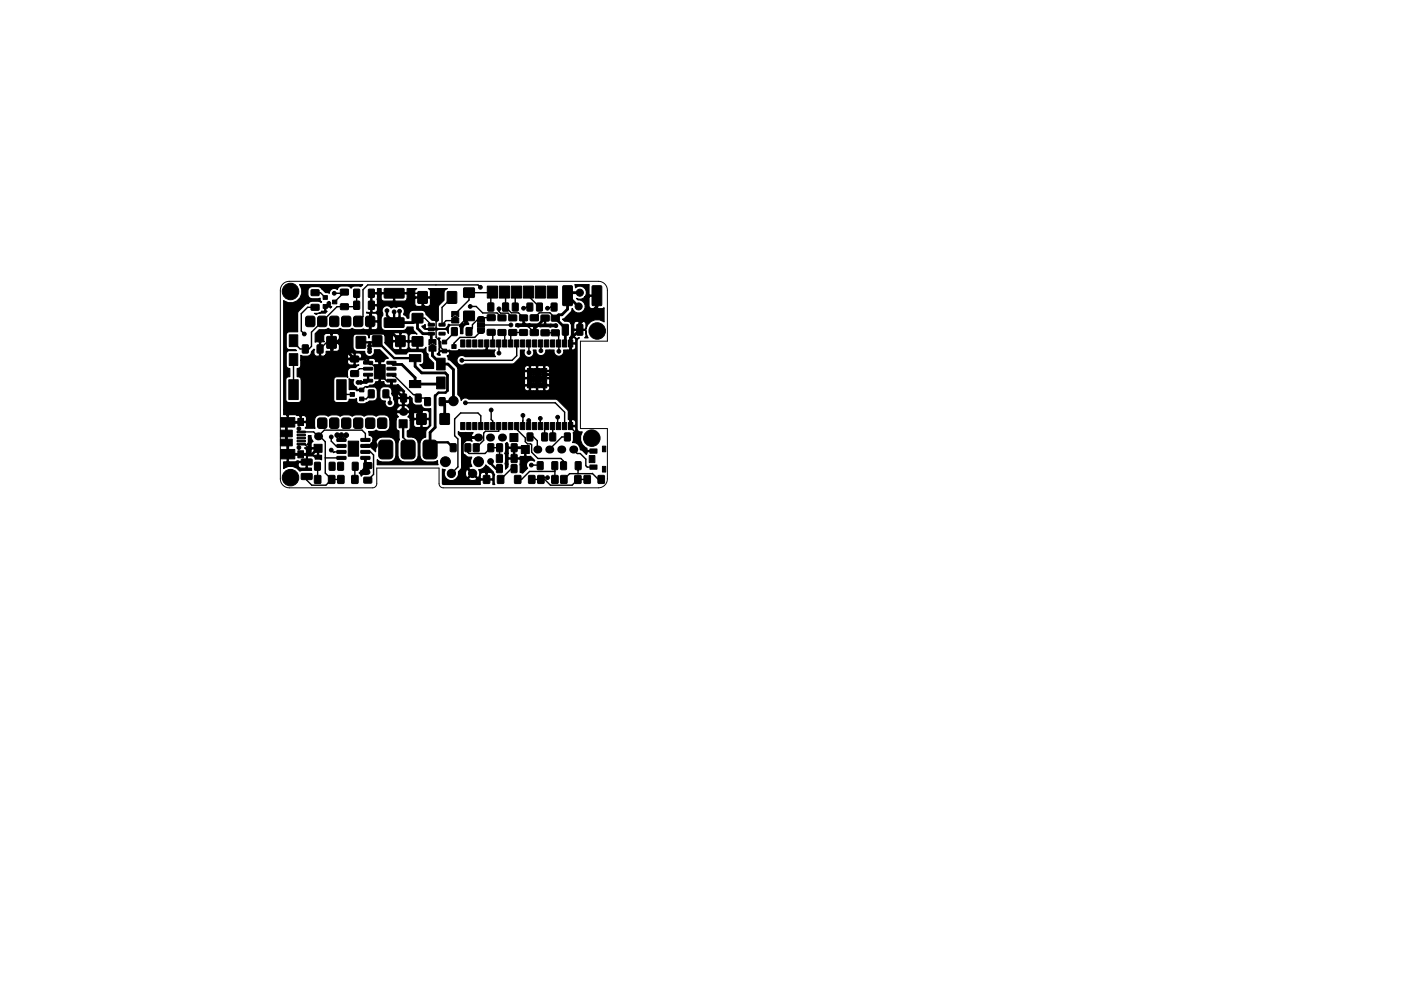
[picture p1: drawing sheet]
<svg xmlns="http://www.w3.org/2000/svg" width="297mm" height="210mm" viewBox="0 0 297 210" stroke-linecap="round" stroke-linejoin="round" font-family="sans-serif">
<path d="M60 60.2l.7-.4 .6-.1h65.6a1.91 1.91 0 0 1 1.9 1.9v10.8h-5.7v18.5h5.7v10.7a1.91 1.91 0 0 1-1.9 1.9h-32.9a.89 .89 0 0 1-.9-.9v-3.3h-13.2v3.3a.89 .89 0 0 1-.9 .9h-17.7a1.91 1.91 0 0 1-1.9-1.9v-40l.2-.7z" fill="none" stroke="#000" stroke-width=".21"/>
<g fill="#000" stroke="#000" stroke-width=".21">
<path d="M61.3 75h1.8v2.5h-1.8zM61.3 71h1.8v2.5h-1.8zM64.1 73.2h1.3l-.1 1.7-1.2-.1zM64.9 67.2l.3-.1h1.1l.4 .2 .1 1.5-.2 .4-1.3 .1-.4-.2-.1-1.5zM66 61.5h1.6v1.1l-1.6 .1zM66 64.6h1.6v1.1l-1.6 .1zM67.3 73.2h1.2l-.1 1.7-1.2-.1zM68.5 62.7h.9v.8h-.9zM68.5 64.6h.9v.8h-.9zM67.5 67.2l.3-.1h1l.4 .2 .1 1.5-.2 .4-1.3 .1-.4-.2-.1-1.5zM70.5 63.7h.9v.8h-.9zM69.3 71.4l2 .1-.1 2.4-1.9-.1z"/>
<path d="M70 67.2l.3-.1h1.1l.4 .2 .1 1.5-.2 .4-1.3 .1-.4-.2-.1-1.5zM72.2 64.5h1.6l.1 1.1-1.6 .1zM72.2 61.4h1.6l.1 1.1-1.6 .1zM72.6 67.2l.3-.1h1l.4 .2 .1 1.5-.2 .4-1.3 .1-.4-.2-.1-1.5zM74.4 78.7h1.5l.1 1.1-1.6 .1zM74.4 75.6h1.5l.1 1.1-1.6 .1zM75 63.9l1.2 .1v1.6h-1.2zM75 61.4h1.2v1.7l-1.2-.1zM75.1 67.2l.3-.1h1l.4 .2 .1 1.5-.1 .4-1.4 .1-.3-.2-.2-1.5zM75.6 71.4l1.9 .1v2.4l-2-.1zM77.1 76.7h1.8l.1 .4-.1 .2h-1.7zM77.1 78l1.8-.1 .1 .5-.1 .1h-1.7z"/>
<path d="M77.1 79.2h1.8l.1 .5-.1 .1h-1.7zM77.6 67.2l.3-.1h1.1l.4 .2 .1 1.5-.2 .4-1.3 .1-.4-.2-.1-1.5zM78.2 63.9l1.2 .1-.1 1.6h-1.2zM78.2 61.4h1.2l-.1 1.7-1.2-.1zM79 71.3h1.9v2.2h-1.9zM82.1 79.2h1.7l.2 .5-.2 .1h-1.7zM82.1 78l1.7-.1 .2 .5-.2 .1h-1.7zM82.1 76.7h1.7l.2 .4-.2 .2h-1.7zM81.5 61.3l4-.1 .2 .2v1.7l-.3 .2-3.8-.1-.2-.2zM81.5 67.5l4-.1 .2 .2v1.7l-.3 .2h-3.8l-.2-.3zM83.9 71.3h2l-.1 2.2h-1.9zM86.8 75.2h2.4v1.5h-2.4z"/>
<path d="M87.4 71.5h2.2v1.9h-2.2zM87.4 66.5h2.2v2h-2.2zM88.6 61.9h2l-.1 2.4h-1.9zM90.9 73.5l.8-.5 .7 .5v1h-1.5zM90.8 68.6h1.2l.1 .5-1.2 .1zM90.8 69.6h1.2l.1 .5h-1.2zM90.8 70.5h1.2l.1 .5-1.2 .1zM90.9 72h1.5v1.2l-.7-.5-.8 .5zM92.6 76h1.8v2.5h-1.8zM92.6 80h1.8v2.5h-1.8zM93.8 74.1h.9v.8h-.9zM93.8 72.2h.9v.8h-.9z"/>
<path d="M93.1 70.5h1.2l.1 .5-1.2 .1zM93.1 68.6h1.2l.1 .5-1.2 .1zM95.8 73.1h.9v.8h-.9zM95.8 67.5l.7-.5 .8 .5v1h-1.5zM94.9 61.9h1.9v2.4h-2zM95.8 69.6h1.1v1.6l-1.2-.1zM95.8 66.1h1.5v1.1l-.8-.5-.7 .5zM97.7 72.1h.9v1.5h-.9zM98.9 72.1h.9v1.5h-.9zM98.9 69.6h1.1v1.6l-1.2-.1zM100.2 72.1h.9v1.5h-.9zM98.3 61.1h2.2l.1 1.9-2.2 .1z"/>
<path d="M98.3 66.1l2.2-.1 .1 2h-2.2zM101.4 67.3l.3-.1h.8l.2 .3v.7h-1.5zM101.5 72.1h.9v1.5h-.9zM101.2 69.7h1.5v.8l-.4 .2h-.8l-.3-.3zM101.2 68.5h1.5v1h-1.5zM102.8 72.1h.9v1.5h-.9zM104 72.1h.9v1.5h-.9zM103.5 64.3l1.2 .1-.1 1.6-1.2-.1zM103.3 69.9h1.6l.1 1.1-1.6 .1zM103.3 66.8h1.6l.1 1.1-1.6 .1zM105.3 72.1h.9v1.5h-.9zM103.3 60.7h2.2v2.5h-2.2z"/>
<path d="M106.6 72.1h.9v1.5h-.9zM105.6 66.9l1.6-.1 .1 1.2-1.6 .1zM105.6 70l1.6-.1 .1 1.2-1.6 .1zM106.6 64.3l1.2 .1-.1 1.6-1.1-.1zM107.8 72.1h.9v1.5h-.9zM105.9 60.7h2.1v2.5h-2.1zM109.1 72.1h.9v1.5h-.9zM107.9 70l1.6-.1v1.2l-1.6 .1zM107.9 66.9l1.6-.1v1.2l-1.6 .1zM108.7 64.3l1.1 .1v1.6l-1.2-.1zM110.4 72.1h.9v1.5h-.9zM108.4 60.7h2.2v2.5h-2.2z"/>
<path d="M111.6 72.1h.9v1.5h-.9zM110.2 70l1.6-.1v1.2l-1.6 .1zM110.2 66.9l1.6-.1v1.2l-1.6 .1zM111.8 79.7h1.1v1.1h-1.1zM111.8 78.2h1.1v1h-1.1zM111.8 64.3l1.1 .1v1.6l-1.2-.1zM112.9 72.1h.9v1.5h-.9zM110.9 60.7h2.2v2.5h-2.2zM113.3 79.7h1.1v1.1h-1.1zM113.3 78.2h1.1v1h-1.1zM112.5 66.8h1.6v1.2l-1.6 .1zM112.5 70l1.6-.1v1.2l-1.6 .1z"/>
<path d="M114.2 72.1h.9v1.5h-.9zM113.8 64.3l1.2 .1-.1 1.6-1.1-.1zM114.9 79.7h1v1.1h-1zM114.9 78.2h1v1h-1zM115.5 72.1h.9v1.5h-.9zM113.5 60.7h2.1v2.5h-2.1zM114.7 66.9h1.7v1.1l-1.6 .1zM114.7 70h1.7v1.2h-1.6zM116.7 72.1h.9v1.5h-.9zM116.9 64.3l1.2 .1-.1 1.6-1.1-.1zM118 72.1h.9v1.5h-.9zM116 60.7h2.2v2.5h-2.2z"/>
<path d="M116.9 66.9h1.6l.1 1.1-1.6 .1zM116.9 70h1.6l.1 1.1-1.6 .1zM119.3 72.1h.9v1.5h-.9zM119.3 68.9l1-.1 .2 .1v2l-.1 .2h-1l-.2-.1zM120.5 72.1h.9v1.5h-.9zM119.4 60.7l1.7-.1 .3 .2v3.8l-.2 .2-1.7 .1-.2-.2zM122.3 68.9l1-.1 .3 .1v2l-.1 .2h-1l-.2-.1zM125.6 60.7l1.7-.1 .3 .2v3.8l-.2 .2-1.7 .1-.2-.2zM59.5 91.3h2.5v1.4h-2.5zM59.5 93.2h2.5v1.4h-2.5zM59.5 95.4h3v2h-3zM59.5 88.6h3v2h-3z"/>
<path d="M61.2 80.6h2v4.2h-2zM63 91.5h1.7v.3h-1.7zM63 92.1h1.7v.4h-1.7zM63 92.8h1.7v.3h-1.7zM63 93.4h1.7v.4h-1.7zM63 94.1h1.7v.3h-1.7zM63.2 88.8h1.2v1.5h-1.2zM63.2 95.6h1.2v1.5h-1.2zM63.9 97.4h2.2l.1 .2v1l-.3 .1h-1.9l-.2-.3zM66.7 98.1l1.2 .1-.1 1.6-1.1-.1zM66.6 94.3h1.7v1.7h-1.7zM67.5 88.8l.3-.1h1l.4 .1 .1 1.6-.2 .4-1.3 .1-.4-.2-.1-1.5z"/>
<path d="M69.8 98.1l1.2 .1-.1 1.6-1.1-.1zM71.4 80.6h2v4.2h-2zM70 88.8l.3-.1h1.1l.4 .1 .1 1.6-.2 .4-1.3 .1-.4-.2-.1-1.5zM71.6 98.1l1.2 .1-.1 1.6-1.1-.1zM71.5 93.1l1.7-.1 .2 .5-.2 .2h-1.7l-.1-.2zM71.5 94.3h1.7l.2 .5-.2 .1h-1.7l-.1-.1zM71.5 95.6h1.7l.2 .5-.2 .1h-1.7l-.1-.1zM71.5 96.9l1.7-.1 .2 .5-.2 .2h-1.7l-.1-.2zM72.6 88.8l.3-.1h1l.4 .1 .1 1.6-.2 .4-1.3 .1-.4-.2-.1-1.5zM74.2 83.3h.9v.8h-.9zM74.7 98.1l1.2 .1-.1 1.6-1.1-.1zM73.8 93.6h2.2v3.2h-2.2z"/>
<path d="M75.1 88.8l.3-.1h1l.4 .1 .1 1.6-.1 .4-1.4 .1-.3-.2-.2-1.5zM76.2 84.2h.9v.8h-.9zM76.2 82.3h.9v.8h-.9zM76.5 96.9l1.8-.1 .2 .5-.2 .2h-1.7l-.1-.2zM76.5 95.6h1.8l.2 .5-.2 .1h-1.7l-.1-.1zM76.5 94.3h1.8l.2 .5-.2 .1h-1.7l-.1-.1zM76.5 93.1l1.8-.1 .2 .5-.2 .2h-1.7l-.1-.2zM77.2 98.2h1.5l.1 1.1-1.6 .1zM77.1 80.5h1.8l.1 .4-.1 .2h-1.7zM77.6 88.8l.3-.1h1.1l.4 .1 .1 1.6-.2 .4-1.3 .1-.4-.2-.1-1.5zM78.1 82.8h1.2v1.6l-1.2-.1zM79.4 77.4h2.3v3h-2.3z"/>
<path d="M80.2 88.8l.3-.1h1l.4 .1 .1 1.6-.2 .4-1.3 .1-.4-.2-.1-1.5zM81.2 82.8h1.2v1.6l-1.2-.1zM80.5 93.6l.5-.2h1.5a.75 .75 0 0 1 .8 .7v2.5a.75 .75 0 0 1-.8 .8h-1.5a.75 .75 0 0 1-.7-.8v-2.6zM82.1 80.5h1.7l.2 .4-.2 .2h-1.7zM85 83.6l1.2 .1-.1 1.6-1.1-.1zM84.6 89.1h1.7v1.7h-1.7zM86.8 80.7h2.4v1.5h-2.4zM85.2 93.6l.5-.2h1.6a.75 .75 0 0 1 .7 .7v2.5a.75 .75 0 0 1-.7 .8h-1.5a.75 .75 0 0 1-.8-.8v-2.6zM88.1 83.6l1.2 .1-.1 1.6-1.1-.1zM88.4 87.8h1.9v2.2h-1.9zM90.1 84.4h1.2l-.1 1.6h-1.2zM89.9 93.6l.5-.2h1.5a.75 .75 0 0 1 .8 .7v2.5a.75 .75 0 0 1-.8 .8h-1.5a.75 .75 0 0 1-.7-.8v-2.6z"/>
<path d="M93.2 84.4h1.2l-.1 1.6h-1.2zM93.3 87.8h2l-.1 2.2h-1.9zM95.5 94.2h1.2l-.1 1.6h-1.1zM97.7 89.6h.9v1.5h-.9zM98.9 89.6h.9v1.5h-.9zM98.6 94.2h1.2l-.1 1.6h-1.1zM100.2 89.6h.9v1.5h-.9zM100.4 94.2h1.2l-.1 1.6h-1.1zM101.5 89.6h.9v1.5h-.9zM102.8 89.6h.9v1.5h-.9zM104 89.6h.9v1.5h-.9zM103.5 94.2h1.2l-.1 1.6h-1.1z"/>
<path d="M105.3 89.6h.9v1.5h-.9zM105.3 98.6l1.2 .1-.1 1.6-1.1-.1zM105.3 96.4l1.2 .1-.1 1.6h-1.1zM105.3 94.2h1.2v1.6h-1.2zM106.6 89.6h.9v1.5h-.9zM107.8 89.6h.9v1.5h-.9zM108.1 92h1.7v1.7h-1.7zM109.1 89.6h.9v1.5h-.9zM108.4 98.6l1.2 .1-.1 1.6-1.1-.1zM108.4 96.4l1.2 .1v1.6h-1.2zM108.4 94.2h1.2v1.6h-1.2zM110.4 89.6h.9v1.5h-.9z"/>
<path d="M111.6 89.6h.9v1.5h-.9zM111.8 81.2h1.1v1.1h-1.1zM110.5 94.5h1.7v1.7h-1.7zM111.8 91.9h1.2l-.1 1.6h-1.1zM112.9 89.6h.9v1.5h-.9zM113.3 81.2h1.1v1.1h-1.1zM114.2 89.6h.9v1.5h-.9zM114.9 81.2h1v1.1h-1zM114 98h1.1v1.6h-1.2zM115.5 89.6h.9v1.5h-.9zM114.9 91.9h1.2l-.1 1.6h-1.1zM116.7 89.6h.9v1.5h-.9z"/>
<path d="M116.6 91.9h1.2l-.1 1.6h-1.1zM118 89.6h.9v1.5h-.9zM117.1 98h1.1v1.6h-1.2zM119.3 89.6h.9v1.5h-.9zM118.9 98h1.2l-.1 1.6h-1.1zM120.5 89.6h.9v1.5h-.9zM119.7 91.9h1.2l-.1 1.6h-1.1zM122 98h1.2l-.1 1.6h-1.1zM124.9 96.7h1.2v1.5h-1.2zM125.1 98.7h1.5v.9h-1.5zM125.1 95.3h1.5v.9h-1.5zM127.7 94.7h.7v1.2h-.7z"/>
<path d="M63.9 100.5h2.2l.1 .2v.9l-.2 .2-2-.1-.2-.2zM66.7 100.9h1.3v1.6h-1.3zM69.7 100.9h1.3l-.1 1.6h-1.2zM71.6 100.9h1.3v1.6h-1.3zM74.6 100.9h1.3v1.6h-1.3zM77.2 101.3h1.5l.1 1.1-1.6 .1zM102.5 100.9h1.3v1.6h-1.3zM105.5 100.9h1.3v1.6h-1.3zM109.1 100.9h1.3v1.6h-1.3zM112.1 100.9h1.3v1.6h-1.3zM114 100.9h1.3v1.6h-1.3zM117 100.9h1.3v1.6h-1.3z"/>
<path d="M118.9 100.9h1.3v1.6h-1.3zM121.9 100.9h1.3l-.1 1.6h-1.2zM123.9 100.9h1.3l-.1 1.6h-1.3zM126.8 100.9h1.3v1.6h-1.3zM127.7 99h.7v1.2h-.7z"/>
<circle cx="61.6" cy="61.8" r="1.75"/>
<circle cx="62" cy="67.9" r=".4"/>
<circle cx="62" cy="66" r=".4"/>
<circle cx="64.5" cy="70.9" r=".4"/>
<circle cx="66.2" cy="77.3" r=".4"/>
<circle cx="69.7" cy="64.4" r=".4"/>
<circle cx="70.4" cy="77.5" r=".4"/>
<circle cx="70.9" cy="62.2" r=".4"/>
<circle cx="78.4" cy="73.4" r=".4"/>
<circle cx="78.4" cy="74" r=".4"/>
<circle cx="78.4" cy="74.6" r=".4"/>
<circle cx="80.4" cy="62.2" r=".4"/>
<circle cx="82" cy="65.9" r=".4"/>
<circle cx="83.6" cy="66.2" r=".4"/>
<circle cx="84.7" cy="66" r=".4"/>
<circle cx="86.9" cy="64.4" r=".4"/>
<circle cx="90.2" cy="77.7" r=".4"/>
<circle cx="92.7" cy="63.9" r=".4"/>
<circle cx="92.7" cy="61.8" r=".4"/>
<circle cx="97.9" cy="76.4" r=".4"/>
<circle cx="98.8" cy="68.4" r=".4"/>
<circle cx="99.7" cy="65" r=".4"/>
<circle cx="101.9" cy="61" r=".4"/>
<circle cx="102" cy="79.5" r=".4"/>
<circle cx="105.8" cy="65.5" r=".4"/>
<circle cx="105.8" cy="74.9" r=".4"/>
<circle cx="108.3" cy="69" r=".4"/>
<circle cx="111" cy="65.4" r=".4"/>
<circle cx="112.1" cy="74.8" r=".4"/>
<circle cx="112.3" cy="79.5" r=".5"/>
<circle cx="113.1" cy="78.7" r=".5"/>
<circle cx="113.9" cy="79.5" r=".5"/>
<circle cx="114.6" cy="78.7" r=".5"/>
<circle cx="114.7" cy="74.4" r=".4"/>
<circle cx="115.4" cy="79.5" r=".5"/>
<circle cx="116.1" cy="65.4" r=".4"/>
<circle cx="117.9" cy="69.1" r=".4"/>
<circle cx="118.5" cy="74.5" r=".4"/>
<circle cx="122.7" cy="65" r=".75"/>
<circle cx="122.9" cy="62.1" r=".75"/>
<circle cx="126.6" cy="70.2" r="1.75"/>
<circle cx="62.2" cy="86.7" r=".4"/>
<circle cx="63.4" cy="95" r=".4"/>
<circle cx="63.4" cy="91" r=".4"/>
<circle cx="66.4" cy="85.6" r=".4"/>
<circle cx="70" cy="86.6" r=".4"/>
<circle cx="70.2" cy="92.7" r=".4"/>
<circle cx="70.2" cy="95.5" r=".4"/>
<circle cx="70.4" cy="98.9" r=".4"/>
<circle cx="71.5" cy="92.3" r=".5"/>
<circle cx="72.2" cy="98.9" r=".4"/>
<circle cx="72.4" cy="92.3" r=".5"/>
<circle cx="73.4" cy="92.3" r=".5"/>
<circle cx="75.9" cy="81.1" r=".4"/>
<circle cx="76.5" cy="81.1" r=".4"/>
<circle cx="76.8" cy="86.5" r=".4"/>
<circle cx="77.6" cy="99.9" r=".75"/>
<circle cx="78.6" cy="86.6" r=".4"/>
<circle cx="79.2" cy="94.5" r=".75"/>
<circle cx="82.7" cy="85.5" r=".4"/>
<circle cx="88.9" cy="91.7" r=".4"/>
<circle cx="94.4" cy="98" r="1.05"/>
<circle cx="96.1" cy="85.1" r="1"/>
<circle cx="98.7" cy="85.5" r=".4"/>
<circle cx="98.9" cy="98" r=".4"/>
<circle cx="99.3" cy="92.8" r=".4"/>
<circle cx="99.6" cy="80.6" r=".4"/>
<circle cx="101.5" cy="98" r="1.05"/>
<circle cx="104" cy="97.9" r=".6"/>
<circle cx="104.1" cy="87" r=".4"/>
<circle cx="107.7" cy="80.2" r=".4"/>
<circle cx="109.7" cy="80.2" r=".4"/>
<circle cx="110.9" cy="88.1" r=".4"/>
<circle cx="110.9" cy="98.4" r=".4"/>
<circle cx="112.1" cy="89.2" r=".4"/>
<circle cx="112.3" cy="81" r=".5"/>
<circle cx="112.6" cy="98.7" r=".4"/>
<circle cx="113.1" cy="81.8" r=".5"/>
<circle cx="113.1" cy="80.2" r=".5"/>
<circle cx="113.9" cy="81" r=".5"/>
<circle cx="114.6" cy="88.8" r=".4"/>
<circle cx="114.6" cy="81.8" r=".5"/>
<circle cx="114.6" cy="80.2" r=".5"/>
<circle cx="115.4" cy="81" r=".5"/>
<circle cx="118.2" cy="88.5" r=".4"/>
<circle cx="125.5" cy="93" r="1.75"/>
<circle cx="61.6" cy="101.3" r="1.75"/>
<circle cx="95.7" cy="100.5" r=".87"/>
<circle cx="97.9" cy="101.8" r=".4"/>
<circle cx="100.2" cy="100.5" r=".87"/>
<circle cx="116.1" cy="101.3" r=".4"/>
</g>
<g fill="#000">
<circle cx="67.4" cy="92.6" r=".85"/>
<circle cx="85.5" cy="87.4" r=".85"/>
<circle cx="99.3" cy="92.8" r=".3"/>
<circle cx="101.3" cy="92.8" r=".85"/>
<circle cx="103.9" cy="92.8" r=".85"/>
<circle cx="106.4" cy="92.8" r=".85"/>
<circle cx="113.9" cy="95.4" r=".85"/>
<circle cx="116.5" cy="95.4" r=".85"/>
<circle cx="119" cy="95.4" r=".85"/>
<circle cx="121.5" cy="95.4" r=".85"/>
</g>
<g fill="none" stroke="#000" stroke-width=".3">
<path d="M62.2 76.3v6.4M66.8 65.2h-1.6l-1.3 1.3v3.7l.6 .7M66.8 62.1h1.1l1.1 1M69.7 64.4v.6h-.7M70.3 72.6h-1l-1.4 1.4M70.9 62.2h1.9M73 62l-2 2.1M75.6 62.2v2.6M76.1 65.1h-4.7l-5.4 5.4v3l-.5 .5h-1.9l-1.4-1.4v-.3M78 77l.4 .3h.6l1.5 1.6v1.8l-1.4 1.3h-1.7l-.7 .7M78 78.2h-1.8l-1 1.1M78.5 68.2l.2-.3v-5.7h10l.9 .9v1.4l2.9 2.8v4.3l.9 1v1.1l.8 .8h8.4l.6-.6v-1"/>
<path d="M83 79.5l.4 .4h.4l3.8 3.8h.4l.7 .7h2.1M83.6 62.2h.1M84.9 72.4h3.6M88.5 67.5h1.6l1.3 1.4M92.5 69.6l-.3 .2M95.8 63.1l-2.1 2.1v3.7l.9-.9h1.9M96.3 70.4v.1l-2 2.1M98.3 68.2h.3l.2 .2M99.4 67l-1.9 2h-2.3l-.8 .8h-3M99.7 65h1.3l1.3 1.4h3.1l1 1M101.9 61l-.6-.6h-23.3l-1 1.1v5.7l-1.1 1M102 69h6.3"/>
<path d="M102 70.3l-1.3 1.3h-3.2l-1.3 1.2v.7M104.1 70.5l.4 .3v2.1M104.1 67.4h-1.9l-.2 .3h-.6l-1.2 1.2v.7l-.8 .8M104.3 62.1h-4.9v1.6l-2.9 2.9M104.4 62l-.3 .3v2.8M105.7 72.9l.1 2M105.8 65.5v.6l.3 .3h1.6l1 1M106.4 70.5l.6 .6v1.8M106.9 62l.3 .2v2.9l1.2 1.3h1.5l1.1 1v.9l2.3 2.3M109.5 62l-.3 .2v2.9M109.6 72.9v2.6l-1 .9h-10.7M111 70.5h-2.3l-.4 .5v1.9"/>
<path d="M112 62v.8l2.4 2.3M112.1 72.9v1.9M112.3 65.1h-.7l-.3 .3h-.3M112.3 78.7h3.1M112.3 79.5h3.1v2.3M113.1 78.7v3.1M113.3 67.4l1-1h2.3l1.1 1.1M114.6 78.7v3.1M114.6 72.9l.1 1.5M115.6 70.6h2.1l.7 .7 .1 3.2M117.5 65.1h-.8l-.2 .3h-.4M118.4 72.9h.1"/>
<path d="M63.9 94.2h.7l.9 .9h1.9M63.9 91.6h2.6l.9 1 1.4-1.3h8l.7 .7v1.3M65 96.4v1.6M67.3 98.9v2.8M67.5 92.3l1.5 1.4v6.7l1.3 1.3M69 97.1h3.4M70.2 92.7v.9l1 1h1.2M70.2 95.5l.5 .5 .2-.1h1.5M71.5 92.3l.9 .9M72.4 82.7l1 1h1.3M72.4 92.3v1l1-1M72.4 92.9h.1"/>
<path d="M72.8 92.9h.1M75.3 98.9l-.1 2.8M77.5 95.9h1.1l.6 .6v4.1l-1.2 1.3M78.7 83.6l-1.1 1h-.9M80.5 80.4h1l.4 .4h1.1M81.8 83.6l.9 .8v1.1M85.5 92.8l1 1M98.6 85.5h19.1l2 2v2.9M99.2 95v1l.2 .2h3.4l1.3-1.2h1.8v2.2M101.9 90.4v-2.2l-.6-.6h-3.6l-1.3 1.3v3.6l.7 .6v6l-1.4 1.4M104.1 87v2l.4 .3v1.1M105.7 90.4v1.1h-2.8l-.4 .4v1.5l-1.5 1.6"/>
<path d="M105.9 97.2v.1M109 99.4h-.6l-2.3 2.3M109 97.3h.1M109 95v2.3M109.6 90.4v.7l1.8 1.8v.8l.4 .5h.7l.2 .2v1.5l1.3 1.4h4.9l.6 .5v1M110.9 88.1l-.1 2.3M112.1 89.2v1.2M112.4 92.7h.7l.8 .8v1.9M112.6 98.7h1.8l.1 .1M113.1 81.8l-.8-.8h3.1l-.8 .8M113.1 81.8h1.5M113.1 80.2h1.5"/>
<path d="M114.6 88.8v1.6M115.9 90.4l-.4 .4v1.9M117.2 90.4v2.3M117.6 99.3l.1 2.4M117.7 99.9l-5.4 .1-1.7 1.7h-.8M118.2 88.5v1.7l.2 .2M120.3 92.7h-1.2l-2.6 2.7M121 90.4v.3l1.9 1.9v2.1l1 1h1.9M121.5 95.4l.9 .8h.6l1.2 1.2v1.4l.3 .3h1.3M122.6 98.8v1.7M65 101.1v.8l1.1 1h3l1.2-1.2M70.3 101.7h2"/>
<path d="M100.2 100.5l1.3 1.2h1.7M112.7 101.7h2.8l1.2 1.2h4.6l1.2-1.2h2M116.1 101.3h-1l-.4 .4M119.5 101.7l1.3-1.2h4.8l1.3 1.2h.6"/>
</g>
<g fill="none" stroke="#000" stroke-width=".6">
<path d="M70.5 74.2l-.2-.2v-1.4h1.4l3.5 3.6M74.2 76.2h3.1l.7 .8M74.2 76.2h.1M78.4 72.6v2M78.5 68.2v2.3l.2 .2M80.4 76.6l.1 .2v2.1M83 77l.4 .3h1.8l2.8 2.8v1.4h5.2l.3-.3M83.6 68.4h4l.9-.9v2.2l1.2 1.1h1.7v1.5l.2 .2M84.9 72.4l-1.7-1.7h-9.8l-2 1.9M88 76v1.7l1.4 1.4h5l.5 .5v3.3M91.7 74v1.5l1.8 1.7h1.5l1.1 1.2v6.7l-.1 .1h-2.2l.5 .5v3.2M112.3 79.5v.7"/>
<path d="M115.4 79.5h5.6M115.6 67.5l-2.3 2.3v.8M120.3 62.7v2.9l-1.2 1.2h-.7l-.7 .7 2.2 2.1v3.1l-.2 .2M120.3 62.7l2.4 2.3M122.9 62.1h-1.9l-.7 .6M126.6 62.7v2.3l-3.7 3.6v1.4l-1.9 1.9v18.5M61 96.4h.1M63.8 89.5l-2.8 .1-.3 .3v4l.3 .3v2.2M67.4 95.1l-1.2 1.3h-5.2M75.9 81.1h.1M77.5 97.1v1.2l.5 .5v.7l-.4 .4M78 80.8l-.3 .3h-1.8"/>
<path d="M83 80.8v1.1l2.6 2.5-.1 3M89.4 87.8l-.4-.4h-5.1l-.7 .7v3.5l-.7 .6h-2l-1.3 1.2v1.1h-1.6l-.1 .1M92.3 83.9v6.8l-1.1 1v2.1M101.3 92.8h-2l-1.3 1.3v4.2l2.2 2.2M109 95h2l.4 .4M112.3 81v.8"/>
</g>
<path d="M76.5 72.6h3.2l.3-.2 3.6 3.6h4.4M78 79.5v1.3M82 65.9v1l1.6 1.5M83.6 66.2v2.2M84.7 66v1.3l-1.1 1.1M85.5 89.9v2.9M91.2 93.8h3.7l1.2 1.2M94.9 82.9l-.4 .4h-1.5l-.7 .6M104 97.9v.4l1.1 1.1h.8" fill="none" stroke="#000" stroke-width=".5"/>
<g fill="#000" stroke="#000" stroke-width=".25">
<path d="M69.7 64.1l.2-.1v.2zM66.7 66.5l1.1-.1 .4-.4 .5 .1 .1-.2v-1l1.2-.1 .3 .3-.3 .3-.1-.3h-.8v.8l.3 .2-.4 .3a2.45 2.45 0 0 0-1.9 .3zM60.1 63.8a2.4 2.4 0 0 0 3.2-.2 2.4 2.4 0 0 0 .2-3.2h13.4l-.4 .4-1.3-.1h-.3l-.5 .4-.4-.4a2.65 2.65 0 0 0-2.2 .2l-.3 .5a1.02 1.02 0 0 0-1.1-.1 1.02 1.02 0 0 0-.6 .9l-.8-.1-.9-1a2.49 2.49 0 0 0-2.6 0 1.64 1.64 0 0 0 .3 2.2 3.1 3.1 0 0 0 2.1 0v.5l.3 .3-.1 .1-.3-.2a2.65 2.65 0 0 0-2.3 .2l-.1 .2-.7 .2-1.6 1.6v4.2h-1.8l-.6 .4v2.7a.65 .65 0 0 0 .6 .7h1.4l.2 .2h-1.6l-.4 .2-.2 .4v2.5a.66 .66 0 0 0 .7 .7v1.7h-.2a.65 .65 0 0 0-.6 .7v4.4l.6 .4h2a.65 .65 0 0 0 .7-.6v-4.2h6.8l.1 4.4 .6 .4h2a.65 .65 0 0 0 .6-.7 1.89 1.89 0 0 0 1.6-.2 .88 .88 0 0 0 .4 1.1 1.91 1.91 0 0 0 1.6-.1l.7-.4h.8a.9 .9 0 0 0 .9-.9v-1.3h.5l.1 1.6a1 1 0 0 0 1.1 .6 1.04 1.04 0 0 0 1.2 1.4 1.04 1.04 0 0 0 .6-1.7l-.1-.7-.3-.4v-.3h1.2v.8l.1 .1h1v-1.2l-.1-.2h-.5l-.5 .5h-1.2v-.5a.9 .9 0 0 0-.9-.9l-1.1 .1-.5 .5-.1 .3h-.5a.9 .9 0 0 0-.9-.9h-.8l-.5 .2-.1-.1 .7-.4a.94 .94 0 0 0 1.2-.7h.6l.2-.2v-3.9l-.2-.2h-.6l.1-.2-.3-.4-1.1-.1-.1 .2v.9h-.3v-.9l-.1-.2-1.1 .1-.2-.1 .2-.1-.1-.7-.4-.3h-.7l-.2 .1v2.3l.2 .2h.6l-.7 .5h-.8a.9 .9 0 0 0-.9 .9l.1 1.2-.4-.2h-2a.65 .65 0 0 0-.7 .7h-6.8l-.1-.3a.72 .72 0 0 0-.8-.4v-1.7h.1a.65 .65 0 0 0 .7-.7v-1h9.9v.4l.2 .5 1 .1 .2-.2v-1h-1.3l-.1 .2h-9.9v-1.1l.2 .1a1.7 1.7 0 0 0 2-.5v-.4l.6-.5 .1 .1-.1 .1 .1 1 .4 .3h.5l.1-.2v-2.7h.3v2.7l.1 .2h.5l.4-.2h4.7v.5l.1 .1h1.3v-1l-.2-.1-1 .1-.2 .4h-4.7l.2-.3v-.6h.8l.2-.1v-1.6h.2v1.6l.2 .1h.9l.5-.5v-1.1l-.2-.1h-1.7l.1-1.9h.2v1.6h1.4l.2-.1-.1-1.4-.4-.3h-.9l-.2 .2a1.74 1.74 0 0 0-1.5-.1l-.3 .4v1.2l.2 .1h-.7l-.1 .2-.4-.2-.8 .1v-1.8l.9-.9 1.1 .1 .8-.3 .3 .2a2.6 2.6 0 0 0 2.2-.2 2.42 2.42 0 0 0 2.6 0 3.8 3.8 0 0 0 2.4 .2l1.1 .1 .2-.2v-1.5h.2v1.5l.2 .2h.8l.4-.3 .1-1.2-.1-.2h-1.7l.1-1.7h.2v1.5h1.4l.1-.2v-1l-.3-.4a1.69 1.69 0 0 0-1.4 .1l-.2-.2h-.5v-.2l.8 .1 .1-.2v-1.2h.3v1.2l.1 .2 .8-.1 .2-.4v-.7l-.1-.2h-1.3v-2.5h.3v2.2h1l.1-.1v-2h.8v.9l.3 .4 2.2 .1 .1-.2v-1.4h.3v1.4l.2 .2h1.9l.5-.5h1.6l.1 1.3 .4 .3h.9l.2-.1v-1.7h.2v1.7l.2 .1h.9l.5-.5v-1.1l-.2-.2-4.8 .2v-.9l-.1-.2h-5.2l-.2 .2-2.2-.1v-.3h1.3l.1-.2v-.7h.8v.7l.2 .2h5.2l.1-.2v-.7h2.1l-.5 .5v1.1l.2 .2h3l.2-.2v-1.1l-.5-.5h4l-.6 .5-.1 2-1.1 1.2-.1 3.1-.3 .3-.3-.3-.7-.1-1.3-1.1a.9 .9 0 0 0-.9-1l-2.1 .1-.5 .5-.1 1.1h-.4l-.2-.5-.5-.2v-.2a1.04 1.04 0 0 0-.2-1.4 1.04 1.04 0 0 0-1.4 0 .97 .97 0 0 0-1.1 .1 1.05 1.05 0 0 0-1.4-.3 1.05 1.05 0 0 0-.3 1.5l-.1 .5a3.1 3.1 0 0 0-.2 2.6l.2 .3 .6 .2h3.7a.86 .86 0 0 0 .9-.7h1.3v.6l.8 .9h-1.4l-.3 .4v.8l.2 .2h1.7v1.6l.2 .2h1l.5-.4v1l.5 .4v.7l1.1 1.2v1.2h-2.1l-.8-.8a.7 .7 0 0 0 .9-.7v-1.5l-.4-.6h-2.7l-.4 .2-.2 .3h-2.3l-2.3-2.3v-.1h1.6l.1 1.2 .4 .3h.9l.2-.2v-1.5h.2v1.5l.2 .2h.8l.5-.3 .1-1.2h.1v.9l.3 .4 1.2 .1 .2-.2v-1.3h-1.5l-.2 .1-.3-.2-4.8 .2v-1.6h1.6v1l.2 .2h1.4v-1.6h.2v1.6h1.4l.2-.2v-1l-.3-.4a1.74 1.74 0 0 0-1.5 0l-.2-.1h-.9l-.5 .5h-1.6l-.5-.5a3.1 3.1 0 0 0-2.6 .2l-.3 .9a.91 .91 0 0 0-.9-1h-1.6l-.6 .3-.3 .6v2.1a.9 .9 0 0 0 .9 .9h1.6a1.07 1.07 0 0 0 1.3 1 1.07 1.07 0 0 0 .8-1.4h1.1l1.8 1.8a.82 .82 0 0 0-.9 .7h-.6l-.2 .2v3.9l.2 .2h.6v.2l.3 .4 1 .1 .2-.2-.1-.9h.3v.9l.2 .2 1.1-.1 1.4 1.4-.1 1.3h1l.2-.2 .5 .4v.6a.9 .9 0 0 0 .9 .9l1.1-.1a.87 .87 0 0 0 .9 .8h1v3.6l-1 1.1v1.4a1.35 1.35 0 0 0-1.3 1.3l.1 3.1 .3 .4 .5 .3a3.7 3.7 0 0 0 2.9-.2l.1 .9h-12.9v-1.1l.5 .4a3.5 3.5 0 0 0 3-.3l.3-.4 .1-.6v-2.5l-.1-.5-.3-.5-.4-.3a3.5 3.5 0 0 0-3.1 .3l-.3 .5-.1 .5v1.8l-.6-.7 .1-.3-.2-.2h-1.6v-.2h1.6l.2-.2-.1-.4a.97 .97 0 0 0-.7-1.5l-.2-.8h.9l.8-.4 .3 .3a2.13 2.13 0 0 0 2.5-.7l.1-1.7h1.3v1.7l.2 .4 .4 .2 .1 1.8-.3 .9v2.5l.1 .6 .3 .4 .4 .3a3.5 3.5 0 0 0 3.1-.3l.3-.4 .1-.6-.1-3a1.72 1.72 0 0 0-2.1-.9l-.1-.1v-1.2a.64 .64 0 0 0 .6-.6v-1.6h.7v1l.5 .5h.9l.1-.2v-1.5h.3v1.5l.1 .2h.9l.4-.3 .1-1.2-.1-.2h-3.1l-.1 .2h-.7l-.2-.6-.3-.2 .2-.3 .1-.5h.9v1l.1 .2h1.4v-1.6h.3v1.6h1.4l.1-.2v-1l-.2-.4-1.2-.1-.1 .1a1.74 1.74 0 0 0-1.5 0l-.3 .4-3.5-.1-.2 .2 .5 .7-.3 .2-.2 .5h-1.3l-.4-.8-.3-.2a2.6 2.6 0 0 0-2.2 .2 2.42 2.42 0 0 0-2.6 0 2.42 2.42 0 0 0-2.5 0 2.42 2.42 0 0 0-2.6 0 2.42 2.42 0 0 0-2.5 0 2.07 2.07 0 0 0-2.8 .4 3.8 3.8 0 0 0 0 2.2l-2.1-.1 .3-.4v-.6l-.2-.1-3.9 .1v-1.7h.2v1.4l2.5-.1v-1.1h.3v1.1h.9l.2-.2v-.5l-.5-.6-.9 .2-1-.3h-1.3l-.2 .1-1-.1v-1h23.9l.2 .2h1.1v-1.2h.3v1.2h1.2l.1-.2-.2-.4-.8-.6h.4l.5-.3 .1-1-.2-.1h-1v1.2l.1 .1-.5 .1h-.1l.2-.2v-1.2h-1l-.1 .1 .1 1 .6 .3-.4 .2-.6 .8h-23.9zM89.5 69.2l.6-.4v.8l.2 .1 1.1 .1-1.4 .1zM91.4 69.8l1.3-.2a2.11 2.11 0 0 0 2.1 0l.2-.8h.2l.1 .3a2.25 2.25 0 0 0-.3 1.6v-.1a.8 .8 0 0 0-.8-.8h-1l-.5 .3zM97.9 68.6l1.3 .1 .1-.2 .1 .3a.99 .99 0 0 0-1.3 .9v1.1h-.5v-1.1l-.2-.6 .3-.1zM99.3 66.9h.3v.2l-.3 .1zM106.8 61.8h.3v.3h-.3zM107 65h.3v.3h-.2zM109.4 68.7l.4-.1 .9 .1 .2-.1v-1.3h.2v1.3l.2 .1 .9-.1 3.1 .2 .1-.2v-1.2l.3-.1v1.3l.2 .2h1.8l.5 .5-1.5 .1a3.1 3.1 0 0 0-2.1 0l-1-.1-.2 .1v1.3h-.2v-1.3l-.2-.1h-1a2.81 2.81 0 0 0-2.1 .1l-.6-.2zM93 71.7h.3a1.67 1.67 0 0 0 0 1.7l.1 .1a.5 .5 0 0 0-.1 .9l2-.1 .3 .2a1.91 1.91 0 0 0 1.6-.1l.1-.3 .4 .2h5.2l.2-.2v-1.4h.3l-.1 1.4 .2 .2h1.5h-.1a1.01 1.01 0 0 0 .2 1.4l-6.6-.1a1.05 1.05 0 0 0-1.4 .2 1.05 1.05 0 0 0 .1 1.4 1.05 1.05 0 0 0 1.4 0h10.3l1.4-1.4v-1.5h.9a1.05 1.05 0 0 0 .9 1.6 1.05 1.05 0 0 0 .9-1.6h.6v.3a1.05 1.05 0 0 0 1.3 .9 1.05 1.05 0 0 0 .8-1.2h1.8a1.05 1.05 0 0 0 1 1.3 1.05 1.05 0 0 0 1-1.3h1.2l.2-.2v-1.1h.2v1.1a.57 .57 0 0 0 .6 .1 .57 .57 0 0 0 .4-.5v-.5l-.2-.2h-1.1l.1-1.4h.2v1.1h.8l.2-.1-.1-.8a.54 .54 0 0 0-.9-.2h-.3l.4-.7-.1-2.2h.5v1l.2 .1h1v-1.5h.3v1.5h1l.1-.1v-1l-.5-.5h-.5l-.1 .1-1-.1-.5 .5h-.5a1.15 1.15 0 0 0-1.4-.6l-.4-.4 .5-.2 1.2-1.2 .4-.8a1.4 1.4 0 0 0 1.6 .9 1.4 1.4 0 0 0 1.1-1.6 1.4 1.4 0 0 0-1.5-1.2l-.4-.3 1 .2 .8-.5h.9l.1 2.2 .4 .3h.9l.1-.2v-2.4l-2.4 .1a1.39 1.39 0 0 0-.1-1.9 1.39 1.39 0 0 0-1.9 0l-.1-.7h3v2l.1 .2h1.7v2.7l.1 .2h.9l.4-.2v3a2.4 2.4 0 0 0-3.2 .2 2.4 2.4 0 0 0-.2 3.2h-.7l.2-.4v-1l-.1-.2h-2.3l-.2 .2 .1 1.2 .4 .3h.6l.1-.2-.5 .8 .1 18.5a.81 .81 0 0 0 1 .7 2.37 2.37 0 0 0 1 3.5l.2 .5h1.4v.2h-1.4l-.3 .6-.7-.7-.6-.3a1.47 1.47 0 0 0-1.6-1.5 2.71 2.71 0 0 0 .1-2.1l.5-.3 .1-.8-.2-.2h-1.1l.1-1.3h.2v1.1h.8l.2-.2-.1-.8a.54 .54 0 0 0-.9-.1l-.6-.2v-1.5l-.2-.6-2.3-2.2h-18.6a1.02 1.02 0 0 0-1.6 .2l-.3-.7-.4-.5-.1-5.6h14.2v.3l.1 .2h.5l.1 .2h-.6l-.1 .2v1l.1 .1h.5v.1v.2h-.5l-.1 .1v1l.1 .1h.6l-.1 .3h-.5a.62 .62 0 0 0 .1 .8 .62 .62 0 0 0 .8 .1v-.4l.3-.2v.6l.1 .1h1l.1-.1v-.4l.2-.1 .1 .1v.4l.2 .1h.9l.2-.1v-.6l.2 .2v.4a.62 .62 0 0 0 .9-.1 .62 .62 0 0 0 0-.8h-.4l-.1-.3h.5l.2-.1v-1l-.2-.1h-.4v-.2v-.1h.4l.2-.1v-1l-.2-.2h-.5l.1-.2h.4a.62 .62 0 0 0 0-.9 .62 .62 0 0 0-.9 0v.4l-.2 .2v-.6l-.2-.1h-.9l-.2 .1v.4h-.1h-.2v-.4l-.1-.1h-1l-.1 .1v.6l-.3-.2v-.4a.62 .62 0 0 0-1 .4h-14.2l-1.4-1.5-.6-.3-.2-.8a.55 .55 0 0 0 .4-.9h-1.9l-.1 .4 .2 .3h-.5l-.2-.2 .2-.1 .2-.5zM60.6 91.8h.3l-.1 2.2h-.2z"/>
<path d="M60.9 96.2l3.9 .1 .2-.2-.1-.7h1.1v.7l.2 .4 1 .1 .1-.2v-1.2l-2.4 .2-.3-.4a.65 .65 0 0 0 .8-.5l-.4-.2a.99 .99 0 0 0 .4-1.2v-.7h.6a1.39 1.39 0 0 0 .4 1.3l-.4 .4v.7l.1 .2h1.5v1.4l.1 .2h.5v1l-1.4-.2a.63 .63 0 0 0-.5-.7h-1l-.1 .2v2.3l.1 .1h.7l.1 .5h-2l-.5 .2a2.39 2.39 0 0 0-3.5-.6v-1.1h3.1v.5l.3 .4 1.2 .1 .2-.1v-1l-4.8 .1v-.3h.6l.2-.2v-1.3h.2v1.3l.2 .2h1.3l.4-.2 .4 .1h1.5l.1-1.2-.2-.2h-3.9zM74 80.3l1 .3a1.04 1.04 0 0 0 .6 1.5v.4l.2 .1h1v.3h-1.1l-.1-.1a1.88 1.88 0 0 0-1.6-.1zM77.3 97h.3v.3h-.3zM76.6 99.8l.4 .3h.7l.2-.2-.1-1.3h.3v1.3l.3 .2v.2l-.2 .3h-1.2l-.4 .4-.5-.7zM97.2 91.5v.1a1.87 1.87 0 0 0 1.6 .2h1.5l-.4 .7 .1 .2h1.5v.3h-1.5l-.1 .2 .2 .4a1.64 1.64 0 0 0-2.1 .4 2.65 2.65 0 0 0 .2 2.2l.9 .8h.9a1.69 1.69 0 0 0 .1 1.9l-.7 .2-.1 .3 2 1.9h.2l.3-.6v.7l.2 .2h1v-1.2h.3v1.2h1l.2-.2v-.7l-.3-.4-.8-.1-.4 .2-.1-.2h-.6l-.6 .5v-.6l-.2-.5a1.53 1.53 0 0 0 1.5-1l1.6 1.5 .2 .7a3.1 3.1 0 0 0 .1 2h-.4v-.8l-.2-.2h-2.3l-.2 .2v.8h-7.9l-.1-.3v-3l.6 .1a1.52 1.52 0 0 0 .3 2.1 1.52 1.52 0 0 0 2.1-.2h2.5a1.04 1.04 0 0 0 1.8 0l-.9-.9-.9 .9h-2.5l.4-.7v-.6h1.5v.6l.2 .5h.2l.9-.8-.9-.9-.2 .1-.2 .5h-1.5l.7-1.1v-6l-.2-.5-.5-.5zM107.2 94.1l.3-.2 .4 1h1.3l-.1 2.2h1l.2-.3 .8 .1 .2-.2-.1-1.5h.3v1.5l.2 .2 .8-.1 .9 .9-.1 .2a1.04 1.04 0 0 0-1.4 0 1.04 1.04 0 0 0 0 1.5l-1.1 1-.5-.2v-2.6l-.2-.2h-2.2l-.2 .2v1.5l-.5 .5-.1-1.2a3.2 3.2 0 0 0 0-2.1l.6-.1v.8l.2 .1h1v-2h-1l-.2 .2v.9l-.7-.1a2.73 2.73 0 0 0 .2-2z"/>
</g>
</svg>
